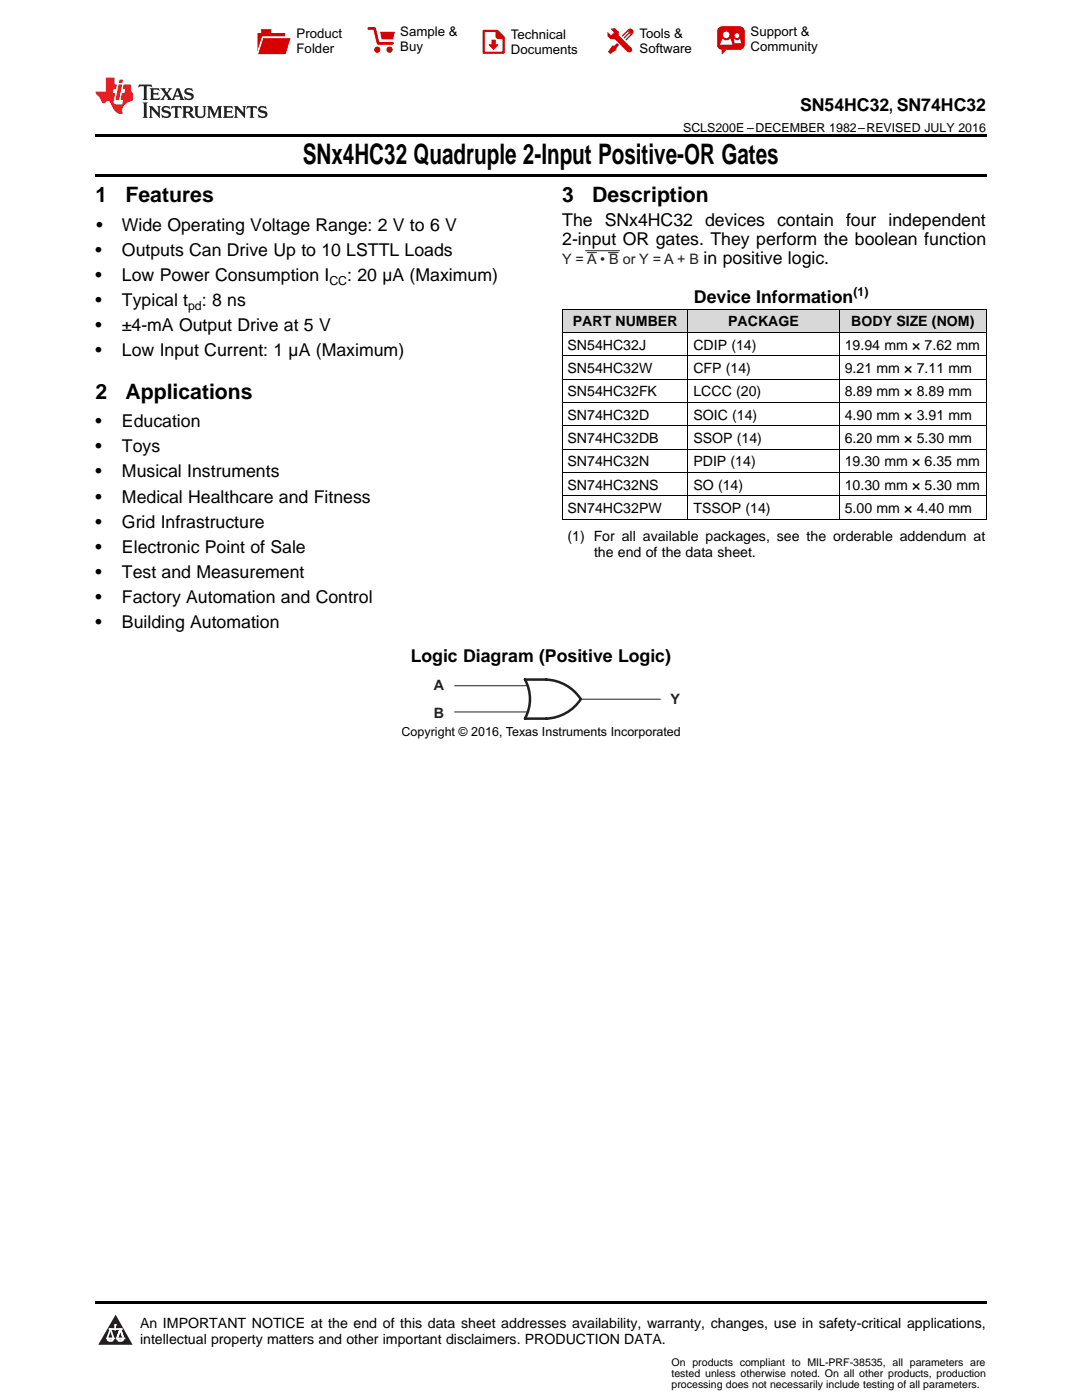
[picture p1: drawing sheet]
<svg xmlns="http://www.w3.org/2000/svg" width="216mm" height="279mm" viewBox="0 0 216 279" stroke-linecap="round" stroke-linejoin="round" font-family="sans-serif">
<defs><g id="words">
<text font-size="5.6" x="60.4" y="32.8">SNx4HC32 Quadruple 2-Input Positive-OR Gates</text>
<g font-size="4.2">
<text x="19" y="40.4">1</text>
<text x="25" y="40.4">Features</text>
<text x="112.2" y="40.4">3</text>
<text x="118.2" y="40.4">Description</text>
<text x="19" y="79.6">2</text>
<text x="25" y="79.6">Applications</text>
</g>
<g font-size="3.5">
<text x="159.6" y="22.2">SN54HC32, SN74HC32</text>
<text x="19.2" y="46.1">•</text>
<text x="24.3" y="46.1">Wide Operating Voltage Range: 2 V to 6 V</text>
<text x="112.2" y="45">The SNx4HC32 devices contain four independent</text>
<text x="19" y="51.1">•</text>
<text x="24.3" y="51.1">Outputs Can Drive Up to 10 LSTTL Loads</text>
<text x="112.2" y="48.9">2-input OR gates. They perform the boolean function</text>
<text x="140.4" y="52.8">in positive logic.</text>
<text x="19" y="56.1">•</text>
<text x="24.3" y="56.1">Low Power Consumption I</text>
<text x="69.3" y="56.1">: 20 µA (Maximum)</text>
<text x="19" y="61.1">•</text>
<text x="24.3" y="61.1">Typical t</text>
<text x="40.3" y="61.1">: 8 ns</text>
<text x="138.5" y="60.5">Device Information</text>
<text x="19" y="66.1">•</text>
<text x="19" y="71.1">•</text>
<text x="24.3" y="66.1">±4-mA Output Drive at 5 V</text>
<text x="24.3" y="71.1">Low Input Current: 1 µA (Maximum)</text>
<text x="19" y="85.3">•</text>
<text x="24.3" y="85.3">Education</text>
<text x="19" y="90.3">•</text>
<text x="19" y="95.3">•</text>
<text x="24.3" y="90.3">Toys</text>
<text x="24.3" y="95.3">Musical Instruments</text>
<text x="19" y="100.3">•</text>
<text x="24.3" y="100.3">Medical Healthcare and Fitness</text>
<text x="19" y="105.3">•</text>
<text x="24.3" y="105.3">Grid Infrastructure</text>
<text x="19" y="110.3">•</text>
<text x="24.3" y="110.3">Electronic Point of Sale</text>
<text x="19" y="115.3">•</text>
<text x="24.3" y="115.3">Test and Measurement</text>
<text x="19" y="120.3">•</text>
<text x="19" y="125.3">•</text>
<text x="24.3" y="120.3">Factory Automation and Control</text>
<text x="24.3" y="125.3">Building Automation</text>
<text x="82" y="132">Logic Diagram (Positive Logic)</text>
</g>
<text font-size="2.9" fill="#231f20" x="112.2" y="52.7">Y = A • B or Y = A + B</text>
<g font-size="2.9" fill="#241f21">
<text x="86.6" y="137.8">A</text>
<text x="86.6" y="143.2">B</text>
<text x="133.8" y="140.5">Y</text>
</g>
<g font-size="2.8">
<text x="114.3" y="65.2">PART NUMBER</text>
<text x="145.3" y="65.2">PACKAGE</text>
<text x="169.9" y="65.2">BODY SIZE (NOM)</text>
<text x="113.2" y="69.8">SN54HC32J</text>
<text x="138.4" y="69.8">CDIP (14)</text>
<text x="168.6" y="69.8">19.94 mm × 7.62 mm</text>
<text x="113.2" y="74.5">SN54HC32W</text>
<text x="138.4" y="74.5">CFP (14)</text>
<text x="168.6" y="74.5">9.21 mm × 7.11 mm</text>
<text x="113.2" y="79.1">SN54HC32FK</text>
<text x="113.2" y="83.8">SN74HC32D</text>
<text x="138.4" y="79.1">LCCC (20)</text>
<text x="138.4" y="83.8">SOIC (14)</text>
<text x="168.6" y="79.1">8.89 mm × 8.89 mm</text>
<text x="168.6" y="83.8">4.90 mm × 3.91 mm</text>
<text x="113.2" y="88.4">SN74HC32DB</text>
<text x="138.4" y="88.4">SSOP (14)</text>
<text x="168.6" y="88.4">6.20 mm × 5.30 mm</text>
<text x="113.2" y="93.1">SN74HC32N</text>
<text x="138.4" y="93.1">PDIP (14)</text>
<text x="168.6" y="93.1">19.30 mm × 6.35 mm</text>
<text x="113.2" y="97.8">SN74HC32NS</text>
<text x="138.4" y="97.8">SO (14)</text>
<text x="168.6" y="97.8">10.30 mm × 5.30 mm</text>
<text x="113.2" y="102.4">SN74HC32PW</text>
<text x="113.2" y="107.9">(1) For all available packages, see the orderable addendum at</text>
<text x="138.4" y="102.4">TSSOP (14)</text>
<text x="168.6" y="102.4">5.00 mm × 4.40 mm</text>
<text x="118.5" y="111.1">the end of the data sheet.</text>
<text x="27.9" y="265">An IMPORTANT NOTICE at the end of this data sheet addresses availability, warranty, changes, use in safety-critical applications,</text>
<text x="27.9" y="268.2">intellectual property matters and other important disclaimers. PRODUCTION DATA.</text>
</g>
<g font-size="2.6">
<text x="59.2" y="7.6">Product</text>
<text x="59.2" y="10.6">Folder</text>
<text x="79.9" y="7.3">Sample &amp;</text>
<text x="79.9" y="10.2">Buy</text>
<text x="101.9" y="7.8">Technical</text>
<text x="101.9" y="10.8">Documents</text>
<text x="127.6" y="7.6">Tools &amp;</text>
<text x="127.6" y="10.6">Software</text>
<text x="149.8" y="7.2">Support &amp;</text>
<text x="149.8" y="10.2">Community</text>
</g>
<g font-size="2.5">
<text x="136.3" y="26.3">SCLS200E –DECEMBER 1982–REVISED JULY 2016</text>
<text x="65.7" y="56.8">CC</text>
<text x="170.3" y="59.1">(1)</text>
<text x="37.5" y="61.8">pd</text>
<text x="80.1" y="146.9">Copyright © 2016, Texas Instruments Incorporated</text>
</g>
<g font-size="2.1">
<text x="134" y="272.7">On products compliant to MIL-PRF-38535, all parameters are</text>
<text x="134" y="274.8">tested unless otherwise noted. On all other products, production</text>
<text x="134" y="276.9">processing does not necessarily include testing of all parameters.</text>
</g>
</g></defs>
<g fill="#d8d8d8">
<path d="M112.2 61.8h25.1v4.6h-25.1z"/>
<path d="M137.3 61.8h30.2v4.6h-30.2z"/>
<path d="M167.5 61.8h29.3v4.6h-29.3z"/>
</g>
<path d="M23.1 262.4l3.4 6h-6.9z" fill="#231f20"/>
<path d="M21.4 267.1h1.2l-.3 .5h-.3a.55 .55 0 0 1-.6-.5z" fill-rule="evenodd" fill="#fff"/>
<path d="M21.4 267.1h1.2l-.3 .5h-.3a.55 .55 0 0 1-.6-.5z" fill="none" stroke="#231f20" stroke-width=".34"/>
<path d="M21.4 267.1l1.2 .1-.3 .4h-.5z" fill="none" stroke="#fff" stroke-width=".34"/>
<path d="M23 265.3h.1" fill="none" stroke="#fff" stroke-width=".34"/>
<path d="M23 264.4v.9z" fill="#fff"/>
<path d="M23 264.4v.9z" fill="none" stroke="#fff" stroke-width=".34"/>
<circle cx="23" cy="264.4" r=".17" fill="#fff"/>
<path d="M21.9 265.2h.1" fill="none" stroke="#fff" stroke-width=".34"/>
<path d="M21.9 265.2h2.3z" fill="#fff"/>
<path d="M21.9 265.2h2.3z" fill="none" stroke="#fff" stroke-width=".34"/>
<circle cx="24.2" cy="265.2" r=".17" fill="#fff"/>
<path d="M23.3 267.1h.1" fill="none" stroke="#fff" stroke-width=".34"/>
<path d="M24 265.2l-.7 1.9z" fill="#fff"/>
<path d="M24 265.2l-.7 1.9z" fill="none" stroke="#fff" stroke-width=".34"/>
<path d="M24 265.2l.7 1.9z" fill="#fff"/>
<path d="M24 265.2l.7 1.9z" fill="none" stroke="#fff" stroke-width=".34"/>
<path d="M24.6 267.1h.1" fill="none" stroke="#fff" stroke-width=".34"/>
<circle cx="21.4" cy="267.1" r=".17" fill="#fff"/>
<path d="M22.1 265.2l-.7 1.9z" fill="#fff"/>
<path d="M22.1 265.2l-.7 1.9z" fill="none" stroke="#fff" stroke-width=".34"/>
<path d="M22.1 265.2l.5 1.9z" fill="#fff"/>
<path d="M22.1 265.2l.5 1.9z" fill="none" stroke="#fff" stroke-width=".34"/>
<circle cx="22.6" cy="267.1" r=".17" fill="#fff"/>
<path d="M23.4 267.1h1.3a.65 .65 0 0 1-.7 .5 .65 .65 0 0 1-.6-.5z" fill-rule="evenodd" fill="#fff"/>
<path d="M23.4 267.1h1.3a.65 .65 0 0 1-.7 .5 .65 .65 0 0 1-.6-.5z" fill="none" stroke="#231f20" stroke-width=".34"/>
<path d="M23.4 267.1h1.3l-.4 .5h-.6z" fill="none" stroke="#fff" stroke-width=".34"/>
<path d="M23.3 267.1h.1" fill="none" stroke="#fff" stroke-width=".34"/>
<circle cx="24.7" cy="267.1" r=".17" fill="#fff"/>
<path d="M19 34.8h177.8v.5h-177.8zM19 26.8h177.8v.6h-177.8zM19 259.7h177.8v.5h-177.8z" fill="#000"/>
<path d="M90.7 136.9h14.5M115.9 139.5h15.9M90.7 142.1h14.5" fill="none" stroke="#241f21" stroke-width=".2"/>
<path d="M104.7 135.6a8.1 8.1 0 0 1 .1 7.8h4.2M104.8 135.6h4.2a8.7 8.7 0 0 1 6.9 3.9M115.9 139.5a8.6 8.6 0 0 1-6.8 3.9" fill="none" stroke="#241f21" stroke-width=".5"/>
<g fill="none" stroke="#000" stroke-width=".2">
<path d="M112.2 75.7h84.6M112.2 71h84.6M112.2 66.4h84.6M112.2 61.7h84.6M112.2 61.8v41.9M137.2 61.8v41.9M167.4 61.8v41.9M196.8 61.8v41.9M112.2 99h84.6M112.2 94.3h84.6M112.2 89.7h84.6M112.2 85h84.6"/>
<path d="M112.2 80.3h84.6M112.2 103.6h84.6"/>
</g>
<path d="M116.8 50h6.8M117.2 50.4h1.8M121.4 50.4h1.9" fill="none" stroke="#231f20" stroke-width=".2"/>
<path d="M27.7 16.9l-.1 .6 .6-.3h.5v.2v2.2l-.2 .4h1l-.2-.4v-2.2v-.2h.5l.6 .3-.2-.6zM29.9 17.6l.2 .4v1.6l-.2 .4h1.9l.1-.6a1.09 1.09 0 0 1-1.3 .1v-.6h.6l.4 .2v-.7l-.2 .2h-.8v-.6l.2-.1a1.01 1.01 0 0 1 1 .3l-.1-.6zM32 17.6l.9 1.2-1 1.2h.9l-.2-.3 .5-.7 .5 .7-.3 .3h1.7l-.2-.3 .1-.4h1l.1 .4-.2 .3h1l-.3-.4-.7-2h-.5l-1 2.2-.8-1.1 .9-1.1h-.9l.2 .2-.4 .7-.4-.7 .2-.2zM35.4 18l.4 1h-.8zM37 17.7a.66 .66 0 0 0-.2 .8 .66 .66 0 0 0 .6 .4l.7 .2 .1 .2a.8 .8 0 0 1-.7 .4 .8 .8 0 0 1-.7-.5l.1 .8 .2-.2a.94 .94 0 0 0 1.1 .1 .94 .94 0 0 0 .4-.9 1.48 1.48 0 0 0-1.3-.6v-.4a1.1 1.1 0 0 1 1.2 .2l-.2-.6-.2 .1-.5-.1zM28.5 20.4l.2 .4v2.3l-.2 .4h1l-.2-.4v-2.3l.2-.4zM29.7 21.2l.2 .4v1.5l-.2 .4h.8l-.3-.4 .1-1.3 1.6 1.8v-2l.2-.4h-.7l.2 .2v1.1l-1.2-1.3zM32.5 21.3a.66 .66 0 0 0-.2 .8 .66 .66 0 0 0 .6 .4l.6 .2 .2 .2a.8 .8 0 0 1-.8 .4 .8 .8 0 0 1-.7-.5l.2 .7 .2-.1a.94 .94 0 0 0 1 .1 .94 .94 0 0 0 .5-1 1.47 1.47 0 0 0-1.3-.6l-.1-.3a1.1 1.1 0 0 1 1.3 .2l-.2-.6-.2 .1-.5-.2zM34.3 21.2l-.2 .6a.64 .64 0 0 1 .8-.3v1.6l-.2 .4h1l-.3-.4 .1-1.6a.66 .66 0 0 1 .8 .3l-.2-.6zM36.3 21.2l.3 .4v1.5l-.3 .4h1l-.2-.2v-.7h.5l.1 .1a.8 .8 0 0 0 1.2 .7l-1-1a.62 .62 0 0 0 .6-.5 .62 .62 0 0 0-.6-.7zM37.1 21.5h.1a.48 .48 0 0 1 .6 0 .48 .48 0 0 1 .1 .6l-.2 .1-.6 .1zM38.7 21.2l.2 .2a2.29 2.29 0 0 0 .4 2 1.05 1.05 0 0 0 1.7-.7v-1.3l.2-.2h-.8l.2 .4v1.1a.61 .61 0 0 1-.6 .6 .61 .61 0 0 1-.6-.6v-1.1l.3-.4zM41.3 21.2l.3 .4v1.5l-.3 .4h.8l-.2-.4v-1.4l.8 1.9 .9-1.9v1.4l-.2 .4h.9l-.2-.4v-1.5l.2-.4h-.8l-.7 1.5-.6-1.5zM44.5 21.2l.2 .4v1.5l-.2 .4h1.9l.2-.6a1.1 1.1 0 0 1-1.4 .2v-.7h.6l.4 .2v-.6l-.2 .1-.8 .1v-.6l.2-.1a1.02 1.02 0 0 1 1.1 .2l-.2-.5zM46.7 21.2l.2 .4v1.5l-.2 .4h.8l-.3-.4 .1-1.3 1.6 1.8v-2l.2-.4h-.7l.2 .2v1.1l-1.2-1.3zM49.3 21.2l-.1 .6a.64 .64 0 0 1 .8-.3v1.6l-.3 .4h1l-.2-.4v-1.6a.66 .66 0 0 1 .8 .3l-.1-.6zM51.7 21.3a.66 .66 0 0 0-.2 .7 .66 .66 0 0 0 .7 .5l.6 .2 .1 .2a.8 .8 0 0 1-.7 .4 .8 .8 0 0 1-.7-.5l.1 .7 .2-.1a.94 .94 0 0 0 1.1 .1 .94 .94 0 0 0 .4-1 1.48 1.48 0 0 0-1.2-.6l-.1-.3a1.1 1.1 0 0 1 1.2 .2l-.2-.6-.1 .1-.6-.2z" fill="#231f20"/>
<path d="M21.1 15.5v2.8h-2v.4l.9 .9a.96 .96 0 0 0 1 1 .59 .59 0 0 1 .5-.4 .59 .59 0 0 1 .5 .3l.4 .8a1.61 1.61 0 0 0 2.1 1.3 1.63 1.63 0 0 1 1.1-2.2l.9-.3v-1.5a1.6 1.6 0 0 1-.4-1.7h-1.4l-.2 .9h.5l-.2 .8h-.5l-.2 1v.3h.5l-.2 .9h-.7a.74 .74 0 0 1-1-.6l.3-1.6h-.5l.2-.8h.5l.1-.9h-.4v-1.4zM23.7 16.9l-.7 3h.8l.6-3zM23.8 15.9l-.1 .7h.7l.2-.7z" fill="#ee1d23"/>
<g fill="#d60000">
<path d="M52.1 5.8h2v.8h2.8v4.2h-5.5v-4.2h.7z" fill-rule="evenodd"/>
<path d="M52.4 7.5h5.6l-1 3.3h-5.6z" fill-rule="evenodd"/>
</g>
<path d="M52.4 7.4h5.7l-.1 .1h-5.5l-1.1 3.3z" fill-rule="evenodd" fill="#fff"/>
<path d="M52.4 7.4h5.7l-.1 .1h-5.5l-1.1 3.3z" fill="none" stroke="#fff" stroke-width=".2"/>
<path d="M73.6 5.7h1.1l.7 2.9h2.9" fill="none" stroke="#d60000" stroke-width=".55"/>
<g fill="#d60000">
<path d="M75.8 6.3h3l-.4 1.6h-2.2z" fill-rule="evenodd"/>
<circle cx="75.3" cy="9.9" r=".62"/>
<circle cx="77.7" cy="9.9" r=".62"/>
</g>
<path d="M96.5 6.2h2.7l1.3 1.2v3.1h-4z" fill="none" stroke="#d60000" stroke-width=".44"/>
<g fill="#d60000">
<path d="M98.1 7.9h.8v1h.5l-.9 1.1-1-1v-.1h.6z" fill-rule="evenodd"/>
<path d="M98.9 6.2h.3l1.3 1.2v.4h-1.3l-.3-.4z" fill-rule="evenodd"/>
<path d="M121.9 5.7h.8l.7 .6 .1 .7 2.5 2.5-.8 .8-2.3-2.3-1.1-.2-.6-.6v-.8l.7 .6 .5-.4v-.2l-.5-.5z" fill-rule="evenodd"/>
<path d="M122.2 9.1h.4l.5-.5 .4 .4-.5 .5v.4l-1.2 .9-.5-.5z" fill-rule="evenodd"/>
<path d="M125.3 5.9a.67 .67 0 0 1 .9 0 .67 .67 0 0 1 0 .9z" fill-rule="evenodd"/>
<path d="M125.3 5.9l.9 .9-1.2 1.2h-.2v-.2l1-.9v-.2h-.2l-.9 1h-.2v-.2l.9-1 .1-.2h-.3l-.9 1h-.2v-.2z" fill-rule="evenodd"/>
<circle cx="125.6" cy="9.9" r=".54"/>
</g>
<path d="M123.3 6.3v.7" fill="none" stroke="#d60000" stroke-width=".2"/>
<g fill="#d60000">
<path d="M143.4 5.5l.6-.2h3.6a.95 .95 0 0 1 1 .9v2.8a.95 .95 0 0 1-1 .9h-3.6a.95 .95 0 0 1-.9-.9v-2.8z" fill-rule="evenodd"/>
<path d="M144 9.9h.9l-.7 .9h-.2z" fill-rule="evenodd"/>
</g>
<g fill="#fff">
<path d="M146.6 8.6h1.3z"/>
<path d="M144.1 7.8h.3l.1 .2h.8l.2-.2h.3l.4 1.1h-2.5z" fill-rule="evenodd"/>
<path d="M146.4 7.8h.3l.1 .2h.5l.2-.2h.2l.2 .8h-1.3z" fill-rule="evenodd"/>
<circle cx="144.9" cy="6.9" r=".65"/>
<circle cx="147" cy="7.1" r=".48"/>
</g>
<use href="#words"/>
</svg>
